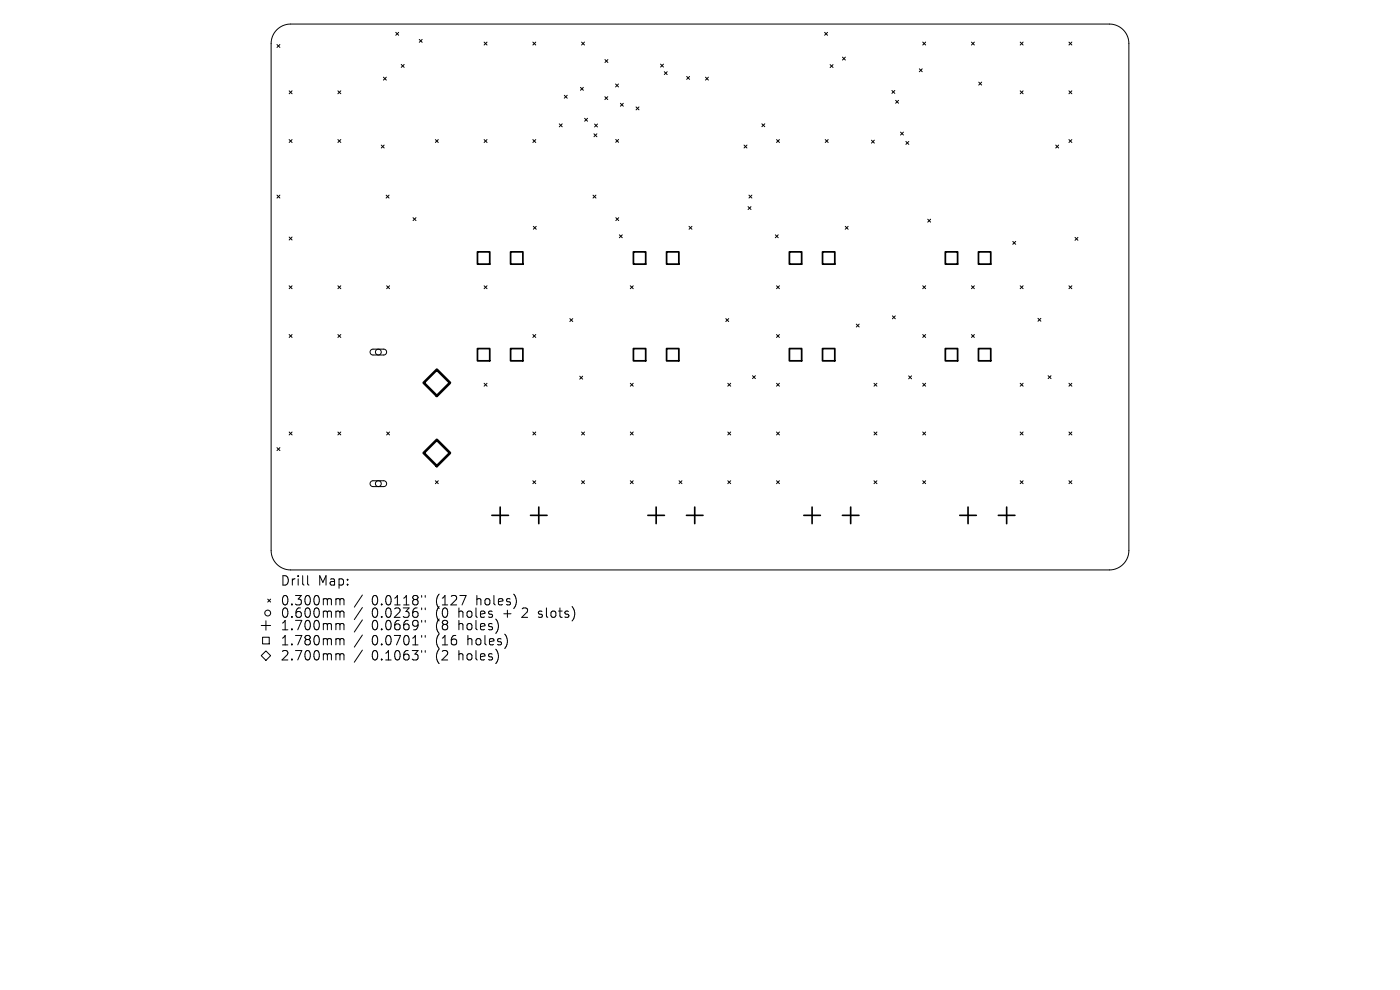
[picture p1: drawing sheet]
<svg xmlns="http://www.w3.org/2000/svg" width="297mm" height="210mm" viewBox="0 0 297 210" stroke-linecap="round" stroke-linejoin="round" font-family="sans-serif">
<defs><g id="words">
<g font-size="2.8">
<text x="59.4" y="124.5">Drill</text>
<text x="67.4" y="124.5">Map:</text>
<text x="59.4" y="128.7">0.300mm</text>
<text x="59.4" y="131.3">0.600mm</text>
<text x="78.9" y="128.7">0.0118&quot;</text>
<text x="78.9" y="131.3">0.0236&quot;</text>
<text x="92.6" y="128.7">(127</text>
<text x="92.6" y="131.3">(0</text>
<text x="97.5" y="131.3">holes</text>
<text x="101.4" y="128.7">holes)</text>
<text x="107.3" y="131.3">+</text>
<text x="111.5" y="131.3">2</text>
<text x="115.1" y="131.3">slots)</text>
<text x="59.4" y="134">1.700mm</text>
<text x="59.4" y="137.2">1.780mm</text>
<text x="78.9" y="134">0.0669&quot;</text>
<text x="78.9" y="137.2">0.0701&quot;</text>
<text x="92.6" y="134">(8</text>
<text x="92.6" y="137.2">(16</text>
<text x="97.5" y="134">holes)</text>
<text x="99.5" y="137.2">holes)</text>
<text x="59.4" y="140.4">2.700mm</text>
<text x="78.9" y="140.4">0.1063&quot;</text>
<text x="92.6" y="140.4">(2</text>
<text x="97.5" y="140.4">holes)</text>
</g>
</g></defs>
<g fill="none" stroke="#000" stroke-width=".21">
<path d="M58.7 6.3a4.1 4.1 0 0 1 3-1.2h173.6a4.1 4.1 0 0 1 4.2 4.1v107.6a4.1 4.1 0 0 1-4.2 4.1h-173.6a4.1 4.1 0 0 1-4.2-4.1v-107.6a4.1 4.1 0 0 1 1.2-2.9zM58.8 9.4l.6 .7M59.4 9.4l-.6 .7M61.3 19.3l.7 .6M62 19.3l-.7 .6M71.7 19.3l.6 .6M72.3 19.3l-.6 .6M81.3 16.4l.7 .6M82 16.4l-.7 .6M84 6.9l.6 .6M84.6 6.9l-.6 .6M85.1 13.7l.6 .6"/>
<path d="M85.7 13.7l-.6 .6M88.9 8.4l.7 .6M89.6 8.4l-.7 .6M102.7 8.9l.6 .6M103.3 8.9l-.6 .6M113 8.9l.7 .6M113.7 8.9l-.7 .6M123.1 18.5l.7 .7M123.4 8.9l.6 .6M123.8 18.5l-.7 .7M124 8.9l-.6 .6M128.3 12.6l.7 .7"/>
<path d="M129 12.6l-.7 .7M130.6 17.8l.6 .6M131.2 17.8l-.6 .6M140.1 13.6l.7 .6M140.8 13.6l-.7 .6M140.9 15.2l.6 .6M141.5 15.2l-.6 .6M145.7 16.2l.6 .6M146.3 16.2l-.6 .6M149.7 16.4l.6 .6M150.3 16.4l-.6 .6M174.9 6.9l.7 .6"/>
<path d="M175.6 6.9l-.7 .6M176.1 13.7l.6 .6M176.7 13.7l-.6 .6M178.7 12.1l.6 .6M179.3 12.1l-.6 .6M189.2 19.2l.6 .6M189.8 19.2l-.6 .6M195 14.6l.6 .6M195.6 14.6l-.6 .6M195.8 8.9l.6 .6M196.4 8.9l-.6 .6M206.1 8.9l.6 .6"/>
<path d="M206.7 8.9l-.6 .6M207.6 17.4l.7 .6M208.3 17.4l-.7 .6M216.4 8.9l.6 .6M216.4 19.3l.6 .6M217 8.9l-.6 .6M217 19.3l-.6 .6M226.8 19.3l.6 .6M226.8 8.9l.6 .6M227.4 8.9l-.6 .6M227.4 19.3l-.6 .6M61.3 29.6l.7 .6"/>
<path d="M62 29.6l-.7 .6M71.7 29.6l.6 .6M72.3 29.6l-.6 .6M80.9 30.8l.6 .6M81.5 30.8l-.6 .6M92.4 29.6l.6 .6M93 29.6l-.6 .6M102.7 29.6l.6 .6M103.3 29.6l-.6 .6M113 29.6l.7 .6M113.7 29.6l-.7 .6M118.6 26.3l.7 .6"/>
<path d="M119.3 26.3l-.7 .6M119.7 20.2l.6 .6M120.3 20.2l-.6 .6M124 25.1l.6 .6M124.6 25.1l-.6 .6M126 28.4l.6 .6M126.1 26.3l.7 .6M126.6 28.4l-.6 .6M126.8 26.3l-.7 .6M128.3 20.5l.6 .6M128.9 20.5l-.6 .6M130.6 29.6l.6 .6"/>
<path d="M131.2 29.6l-.6 .6M131.6 21.9l.6 .6M132.2 21.9l-.6 .6M134.9 22.7l.7 .6M135.6 22.7l-.7 .6M157.8 30.8l.7 .6M158.5 30.8l-.7 .6M161.6 26.3l.6 .6M162.2 26.3l-.6 .6M164.7 29.6l.7 .6M165.4 29.6l-.7 .6M175.1 29.6l.6 .6"/>
<path d="M175.7 29.6l-.6 .6M184.9 29.7l.6 .7M185.5 29.7l-.6 .7M190 21.3l.6 .6M190.6 21.3l-.6 .6M191 28l.7 .6M191.7 28l-.7 .6M192.2 30l.6 .6M192.8 30l-.6 .6M224 30.8l.6 .6M224.6 30.8l-.6 .6M226.8 29.6l.6 .6"/>
<path d="M227.4 29.6l-.6 .6M58.8 41.4l.6 .6M59.4 41.4l-.6 .6M61.3 50.3l.7 .6M62 50.3l-.7 .6M81.9 41.4l.6 .6M82.5 41.4l-.6 .6M87.6 46.2l.6 .6M88.2 46.2l-.6 .6M113.1 48l.7 .6M113.8 48l-.7 .6M125.8 41.4l.6 .6"/>
<path d="M126.4 41.4l-.6 .6M130.6 46.2l.7 .6M131.3 46.2l-.7 .6M131.4 49.8l.6 .6M132 49.8l-.6 .6M146.2 48l.6 .6M146.8 48l-.6 .6M158.7 43.8l.6 .6M158.9 41.4l.6 .6M159.3 43.8l-.6 .6M159.5 41.4l-.6 .6M164.5 49.8l.6 .6"/>
<path d="M165.1 49.8l-.6 .6M179.3 48l.6 .6M179.9 48l-.6 .6M196.8 46.5l.6 .6M197.4 46.5l-.6 .6M214.9 51.2l.6 .6M215.5 51.2l-.6 .6M228.1 50.4l.6 .6M228.7 50.4l-.6 .6M61.3 60.6l.7 .6M61.3 71l.7 .6M62 60.6l-.7 .6"/>
<path d="M62 71l-.7 .6M71.7 60.6l.6 .6M71.7 71l.6 .6M72.3 60.6l-.6 .6M72.3 71l-.6 .6M79.1 74.1h2.3M79.1 74.1l-.3 .1-.3 .3 .1 .4 .2 .3 2.6 .1 .4-.2 .2-.4-.2-.5-.4-.1M82 60.6l.6 .6M82.6 60.6l-.6 .6M102.7 60.6l.6 .6M103.3 60.6l-.6 .6M113 71l.7 .6"/>
<path d="M113.7 71l-.7 .6M120.9 67.6l.6 .6M121.5 67.6l-.6 .6M123 79.8l.6 .6M123.6 79.8l-.6 .6M133.7 60.6l.6 .6M134.3 60.6l-.6 .6M154 67.6l.6 .6M154.6 67.6l-.6 .6M159.6 79.7l.7 .6M160.3 79.7l-.7 .6M164.7 60.6l.7 .6"/>
<path d="M164.7 71l.7 .6M165.4 60.6l-.7 .6M165.4 71l-.7 .6M181.7 68.7l.6 .7M182.3 68.7l-.6 .7M189.3 67l.6 .6M189.9 67l-.6 .6M192.8 79.7l.6 .7M193.4 79.7l-.6 .7M195.8 60.6l.6 .6M195.8 71l.6 .6M196.4 60.6l-.6 .6"/>
<path d="M196.4 71l-.6 .6M206.1 60.6l.6 .6M206.1 71l.6 .6M206.7 60.6l-.6 .6M206.7 71l-.6 .6M216.4 60.6l.6 .6M217 60.6l-.6 .6M220.2 67.5l.6 .6M220.8 67.5l-.6 .6M222.4 79.7l.6 .6M223 79.7l-.6 .6M226.8 60.6l.6 .6"/>
<path d="M227.4 60.6l-.6 .6M58.8 95l.6 .6M59.4 95l-.6 .6M61.3 91.6l.7 .7M62 91.6l-.7 .7M71.7 91.6l.6 .7M72.3 91.6l-.6 .7M82 91.6l.6 .7M82.6 91.6l-.6 .7M102.7 81.3l.6 .6M103.3 81.3l-.6 .6M113 91.6l.7 .7"/>
<path d="M113.7 91.6l-.7 .7M123.4 91.6l.6 .7M124 91.6l-.6 .7M133.7 81.3l.6 .6M133.7 91.6l.6 .7M134.3 81.3l-.6 .6M134.3 91.6l-.6 .7M154.4 81.3l.6 .6M154.4 91.6l.6 .7M155 81.3l-.6 .6M155 91.6l-.6 .7M164.7 91.6l.7 .7"/>
<path d="M164.7 81.3l.7 .6M165.4 81.3l-.7 .6M165.4 91.6l-.7 .7M185.4 81.3l.6 .6M185.4 91.6l.6 .7M186 81.3l-.6 .6M186 91.6l-.6 .7M195.8 91.6l.6 .7M195.8 81.3l.6 .6M196.4 81.3l-.6 .6M196.4 91.6l-.6 .7M216.4 81.3l.6 .6"/>
<path d="M216.4 91.6l.6 .7M217 81.3l-.6 .6M217 91.6l-.6 .7M226.8 81.3l.6 .6M226.8 91.6l.6 .7M227.4 81.3l-.6 .6M227.4 91.6l-.6 .7M78.7 102.2l.4-.2h2.4l.4 .2 .1 .5-.2 .3-.3 .2h-2.5l-.5-.4zM92.4 102l.6 .6M93 102l-.6 .6M113 102l.7 .6M113.7 102l-.7 .6"/>
<path d="M123.4 102l.6 .6M124 102l-.6 .6M133.7 102l.6 .6M134.3 102l-.6 .6M144.1 102l.6 .6M144.7 102l-.6 .6M154.4 102l.6 .6M155 102l-.6 .6M164.7 102l.7 .6M165.4 102l-.7 .6M185.4 102l.6 .6M186 102l-.6 .6"/>
<path d="M195.8 102l.6 .6M196.4 102l-.6 .6M216.4 102l.6 .6M217 102l-.6 .6M226.8 102l.6 .6M227.4 102l-.6 .6M55.4 139.1l1-1 1 1-1 1zM55.4 132.7h2M55.7 135.2h1.4v1.4h-1.4zM56.4 131.7v2M56.8 127.1l.6 .6M57.4 127.1l-.6 .6"/>
<path d="M65.3 122.1v1.7l.2 .3M71.5 127l.5 .1 .1 .2M71.5 129.6h.3l.3 .3M71.5 132.3h.3l.3 .3M71.5 135.5h.3l.3 .3M71.5 138.7l.5 .1 .1 .2M72.1 127.3l.3-.3 .5 .1 .1 1.2M72.1 127.3v1M72.1 129.9v1.1M72.1 132.6v1M72.1 135.8v1M72.1 139v1"/>
<path d="M72.1 129.9l.3-.3 .5 .1 .1 1.3M72.1 132.6l.3-.3 .5 .1 .1 1.2M72.1 135.8l.3-.3 .5 .1 .1 1.2M72.1 139l.3-.3 .5 .1 .1 1.2M76.9 126.2l-1.7 2.6M76.9 128.9l-1.7 2.5M76.9 131.5l-1.7 2.6M76.9 134.7l-1.7 2.6M76.9 137.9l-1.7 2.6M89.5 126.3v.4M89.5 129v.3M89.5 131.6v.4"/>
<path d="M89.5 134.8v.4M89.5 138v.4M90.2 126.3v.4M90.2 129v.3M90.2 131.6v.4M90.2 134.8v.4M90.2 138v.4M114.2 130.9l.2 .1M114.3 129.7v.5"/>
<circle cx="80.3" cy="74.7" r=".62"/>
<circle cx="80.3" cy="102.6" r=".62"/>
<circle cx="56.8" cy="130" r=".62"/>
</g>
<g fill="none" stroke="#000" stroke-width=".35">
<path d="M104.4 109.3h3.5M106.1 107.6v3.5M112.5 109.3h3.6M114.3 107.6v3.5M137.4 109.3h3.6M139.2 107.6v3.5M145.6 109.3h3.5M147.4 107.6v3.5M170.5 109.3h3.5M172.3 107.6v3.5M178.7 109.3h3.5M180.5 107.6v3.5"/>
<path d="M203.6 109.3h3.5M205.4 107.6v3.5M211.8 109.3h3.5M213.6 107.6v3.5"/>
</g>
<g fill="none" stroke="#000" stroke-width=".37">
<path d="M101.3 53.4h2.6v2.6h-2.6zM108.3 53.4h2.6v2.6h-2.6zM134.4 53.4h2.6v2.6h-2.6zM141.4 53.4h2.6v2.6h-2.6zM167.5 53.4h2.6v2.6h-2.6zM174.5 53.4h2.6v2.6h-2.6zM200.5 53.4h2.7v2.6h-2.7zM207.6 53.4h2.6v2.6h-2.6zM101.3 73.9h2.6v2.6h-2.6zM108.3 73.9h2.6v2.6h-2.6zM134.4 73.9h2.6v2.6h-2.6zM141.4 73.9h2.6v2.6h-2.6z"/>
<path d="M167.5 73.9h2.6v2.6h-2.6zM174.5 73.9h2.6v2.6h-2.6zM200.5 73.9h2.7v2.6h-2.7zM207.6 73.9h2.6v2.6h-2.6z"/>
</g>
<path d="M92.7 78.4l2.8 2.8-2.8 2.8-2.8-2.8zM92.7 93.3l2.8 2.8-2.8 2.8-2.8-2.8z" fill="none" stroke="#000" stroke-width=".56"/>
<use href="#words"/>
</svg>
